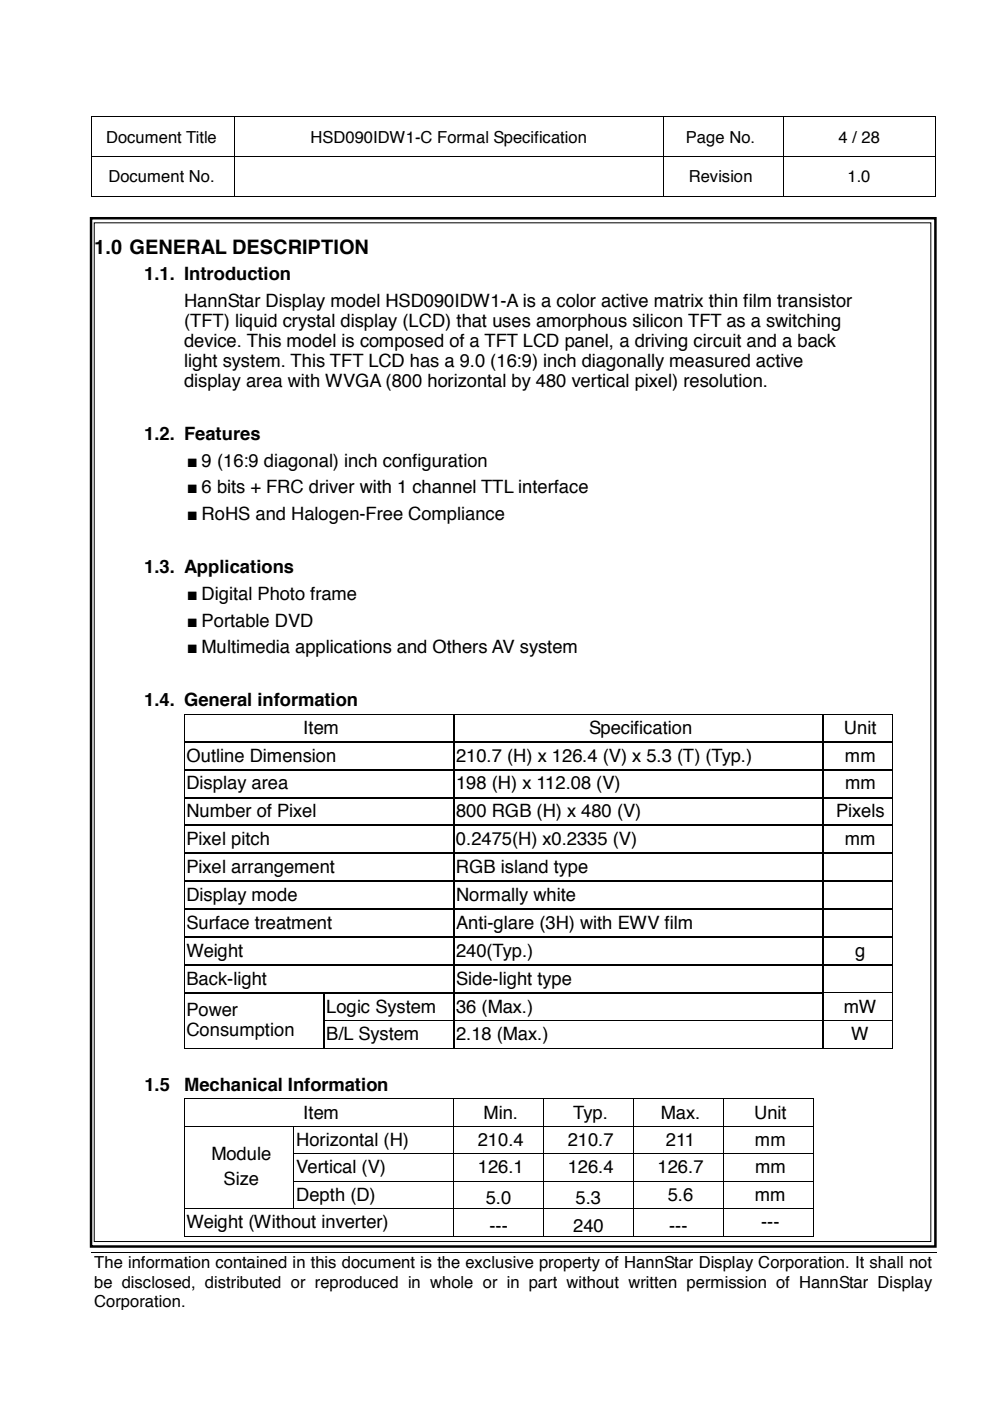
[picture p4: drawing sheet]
<svg xmlns="http://www.w3.org/2000/svg" width="210mm" height="297mm" viewBox="0 0 210 297" stroke-linecap="round" stroke-linejoin="round" font-family="sans-serif">
<defs><g id="words">
<text font-size="4.2" x="20" y="53.8">1.0 GENERAL DESCRIPTION</text>
<g font-size="3.9">
<text x="30.6" y="59.4">1.1. Introduction</text>
<text x="39" y="65.1">HannStar Display model HSD090IDW1-A is a color active matrix thin film transistor</text>
<text x="39" y="69.3">(TFT) liquid crystal display (LCD) that uses amorphous silicon TFT as a switching</text>
<text x="39" y="73.6">device. This model is composed of a TFT LCD panel, a driving circuit and a back</text>
<text x="39" y="77.8">light system. This TFT LCD has a 9.0 (16:9) inch diagonally measured active</text>
<text x="39" y="82">display area with WVGA (800 horizontal by 480 vertical pixel) resolution.</text>
<text x="30.6" y="93.3">1.2. Features</text>
<text x="39.6" y="99">■ 9 (16:9 diagonal) inch configuration</text>
<text x="39.6" y="104.6">■ 6 bits + FRC driver with 1 channel TTL interface</text>
<text x="39.6" y="110.2">■ RoHS and Halogen-Free Compliance</text>
<text x="30.6" y="121.5">1.3. Applications</text>
<text x="39.6" y="127.2">■ Digital Photo frame</text>
<text x="39.6" y="132.8">■ Portable DVD</text>
<text x="39.6" y="138.5">■ Multimedia applications and Others AV system</text>
<text x="30.6" y="149.8">1.4. General information</text>
<text x="64.3" y="155.6">Item</text>
<text x="124.9" y="155.6">Specification</text>
<text x="178.9" y="155.6">Unit</text>
<text x="39.5" y="161.5">Outline Dimension</text>
<text x="96.7" y="161.5">210.7 (H) x 126.4 (V) x 5.3 (T) (Typ.)</text>
<text x="179.2" y="161.5">mm</text>
<text x="39.5" y="167.4">Display area</text>
<text x="96.7" y="167.4">198 (H) x 112.08 (V)</text>
<text x="179.2" y="167.4">mm</text>
<text x="39.5" y="173.3">Number of Pixel</text>
<text x="96.7" y="173.3">800 RGB (H) x 480 (V)</text>
<text x="177.3" y="173.3">Pixels</text>
<text x="39.5" y="179.2">Pixel pitch</text>
<text x="96.7" y="179.2">0.2475(H) x0.2335 (V)</text>
<text x="179.1" y="179.2">mm</text>
<text x="39.5" y="185.1">Pixel arrangement</text>
<text x="96.7" y="185.1">RGB island type</text>
<text x="39.5" y="191">Display mode</text>
<text x="96.7" y="191">Normally white</text>
<text x="39.5" y="196.9">Surface treatment</text>
<text x="96.7" y="196.9">Anti-glare (3H) with EWV film</text>
<text x="39.5" y="202.8">Weight</text>
<text x="96.7" y="202.8">240(Typ.)</text>
<text x="181.3" y="202.8">g</text>
<text x="39.5" y="208.7">Back-light</text>
<text x="96.7" y="208.7">Side-light type</text>
<text x="39.5" y="215.4">Power</text>
<text x="69.2" y="214.7">Logic System</text>
<text x="96.7" y="214.7">36 (Max.)</text>
<text x="178.9" y="214.7">mW</text>
<text x="39.5" y="219.6">Consumption</text>
<text x="69.2" y="220.6">B/L System</text>
<text x="96.7" y="220.6">2.18 (Max.)</text>
<text x="180.5" y="220.6">W</text>
<text x="30.6" y="231.4">1.5</text>
<text x="39" y="231.4">Mechanical Information</text>
<text x="64.3" y="237.2">Item</text>
<text x="102.5" y="237.2">Min.</text>
<text x="121.5" y="237.2">Typ.</text>
<text x="140.1" y="237.2">Max.</text>
<text x="159.9" y="237.2">Unit</text>
<text x="44.8" y="245.9">Module</text>
<text x="62.8" y="243">Horizontal (H)</text>
<text x="101.3" y="243">210.4</text>
<text x="120.4" y="243">210.7</text>
<text x="141.2" y="243">211</text>
<text x="160.1" y="243">mm</text>
<text x="47.4" y="251.2">Size</text>
<text x="62.8" y="248.8">Vertical (V)</text>
<text x="101.3" y="248.8">126.1</text>
<text x="120.4" y="248.8">126.4</text>
<text x="139.4" y="248.8">126.7</text>
<text x="160.1" y="248.8">mm</text>
<text x="62.8" y="254.6">Depth (D)</text>
<text x="103" y="255.3">5.0</text>
<text x="122" y="255.3">5.3</text>
<text x="141.6" y="254.6">5.6</text>
<text x="160.1" y="254.6">mm</text>
<text x="39.5" y="260.4">Weight (Without inverter)</text>
<text x="103.8" y="261.1">---</text>
<text x="121.5" y="261.1">240</text>
<text x="141.9" y="261.1">---</text>
<text x="161.4" y="260.4">---</text>
</g>
<g font-size="3.5">
<text x="22.5" y="30.2">Document Title</text>
<text x="65.8" y="30.2">HSD090IDW1-C Formal Specification</text>
<text x="145.4" y="30.2">Page No.</text>
<text x="177.8" y="30.2">4 / 28</text>
<text x="23" y="38.7">Document No.</text>
<text x="146" y="38.7">Revision</text>
<text x="179.7" y="38.7">1.0</text>
<text x="20" y="268.9">The information contained in this document is the exclusive property of HannStar Display Corporation. It shall not</text>
<text x="20" y="273">be disclosed, distributed or reproduced in whole or in part without written permission of HannStar Display</text>
<text x="20" y="277">Corporation.</text>
</g>
</g></defs>
<g fill="#000">
<path d="M19.4 24.7h.2v.1h-.2zM19.4 33.1h.2v.2h-.2zM49.5 24.7h.2v.1h-.2zM49.5 33.1h.2v.2h-.2zM59.1 24.7h.1v.1h-.1zM140.5 24.7h.2v.1h-.2zM140.5 33.1h.2v.2h-.2zM165.9 24.7h.2v.1h-.2zM165.9 33.1h.2v.2h-.2zM198.2 24.7h.1v.1h-.1zM198.2 33.1h.1v.2h-.1zM19.4 41.7h.2v.1h-.2z"/>
<path d="M49.5 41.7h.2v.1h-.2zM140.5 41.7h.2v.1h-.2zM165.9 41.7h.2v.1h-.2zM198.2 41.7h.1v.1h-.1zM198.5 265.5v.2z"/>
</g>
<g fill="none" stroke="#000" stroke-width=".21">
<path d="M19.5 24.8v8.3M19.5 33.3v8.4M19.6 24.8h29.9M19.6 33.2h29.9M49.6 24.8v8.3M49.6 33.3v8.4M49.7 24.8h9.4M49.7 33.2h90.8M59.2 24.8h81.3M140.6 24.8v8.3M140.6 33.3v8.4M140.7 24.8h25.2"/>
<path d="M140.7 33.2h25.2M166 24.8v8.3M166 33.3v8.4M166.1 24.8h32.1M166.1 33.2h32.1M198.2 24.8v8.3M198.2 33.3v8.4M19.6 41.7h29.9M49.7 41.7h90.8M140.7 41.7h25.2M166.1 41.7h32.1M19.5 265.6h179"/>
</g>
<g fill="#fff">
<path d="M19.2 277.9l179.3 .1z"/>
<path d="M198.5 265.7v12.2z"/>
<path d="M198.5 277.9v.1z"/>
</g>
<path d="M19.3 46.3h179v218h-179z" fill="none" stroke="#000" stroke-width=".53"/>
<path d="M20 47.2h177.4v216h-177.4z" fill-rule="evenodd" fill="#fff"/>
<g fill="none" stroke="#000" stroke-width=".21">
<path d="M20 47.2h177.4v216h-177.4zM39 151.5v5.6M39 157.4v5.7M39.1 151.4h57M96.2 151.4h78.2M174.5 151.4h14.7M189.3 151.5v5.6M189.3 157.4v5.7M39 163.3v5.7M39 169.2v5.7M39 175.1v5.7M189.3 163.3v5.7"/>
<path d="M189.3 169.2v5.7M189.3 175.1v5.7M39 181.1v5.6M39 186.9v5.7M39 192.9v5.6M39 198.8v5.6M189.3 181.1v5.6M189.3 186.9v5.7M189.3 192.9v5.6M189.3 198.8v5.6M39 204.7v5.7M39 210.6v5.6"/>
<path d="M39 216.5v5.7M68.8 216.3h27.3M96.3 216.3h78.1M174.6 210.4h14.6M174.6 216.3h14.6M189.3 204.7v5.7M189.3 210.6v5.6M189.3 216.5v5.7M39 233.1v5.6M39 238.9v5.7M39.1 222.2h29.4M39.1 233h57"/>
<path d="M39.1 238.8h23.1M62.3 238.9v5.7M62.4 238.8h33.7M68.7 222.2h27.4M96.2 233.1v5.6M96.2 238.9v5.7M96.2 222.2h78.2M96.3 233h18.8M96.3 238.8h18.8M115.2 233.1v5.6M115.2 238.9v5.7M115.3 233h18.9"/>
<path d="M115.3 238.8h18.9M134.3 233.1v5.6M134.3 238.9v5.7M134.4 233h18.8M134.4 238.8h18.8M153.3 233.1v5.6M153.3 238.9v5.7M153.4 233h18.9M153.4 238.8h18.9M172.4 233.1v5.6M172.4 238.9v5.7M174.5 222.2h14.7"/>
<path d="M39 244.7v5.7M39 250.5v5.7M39 256.4v5.6M39.1 256.3h23.1M62.3 244.7v5.7M62.3 250.5v5.7M62.4 244.6h33.7M62.4 250.4h33.7M62.4 256.3h33.7M96.2 244.7v5.7M96.2 250.5v5.7M96.2 256.4v5.6"/>
<path d="M96.3 244.6h18.8M96.3 250.4h18.8M96.3 256.3h18.8M115.2 244.7v5.7M115.2 250.5v5.7M115.2 256.4v5.6M115.3 244.6h18.9M115.3 250.4h18.9M115.3 256.3h18.9M134.3 244.7v5.7M134.3 250.5v5.7M134.3 256.4v5.6"/>
<path d="M134.4 244.6h18.8M134.4 250.4h18.8M134.4 256.3h18.8M153.3 244.7v5.7M153.3 250.5v5.7M153.3 256.4v5.6M153.4 244.6h18.9M153.4 250.4h18.9M153.4 256.3h18.9M172.4 244.7v5.7M172.4 250.5v5.7M172.4 256.4v5.6"/>
<path d="M39.1 262.1h57M96.3 262.1h18.8M115.3 262.1h18.9M134.4 262.1h18.8M153.4 262.1h18.9"/>
</g>
<g fill="#000">
<path d="M38.9 151.3h.2v.2h-.2zM38.9 157.1h.2v.3h-.2zM96.1 151.3h.1v.2h-.1zM96.1 157.1h.2v.3h-.2zM174.4 151.3h.1v.2h-.1zM174.4 157.1h.2v.3h-.2zM189.2 151.3h.2v.2h-.2zM189.2 157.1h.2v.3h-.2zM38.9 163.1h.2v.2h-.2zM38.9 169h.2v.2h-.2zM38.9 174.9h.2v.2h-.2zM96.1 163.1h.2v.2h-.2z"/>
<path d="M96.1 169h.2v.2h-.2zM96.1 174.9h.2v.2h-.2zM174.4 163.1h.2v.2h-.2zM174.4 169h.2v.2h-.2zM174.4 174.9h.2v.2h-.2zM189.2 163.1h.2v.2h-.2zM189.2 169h.2v.2h-.2zM189.2 174.9h.2v.2h-.2zM38.9 180.8h.2v.3h-.2zM38.9 186.7h.2v.2h-.2zM38.9 192.6h.2v.3h-.2zM38.9 198.5h.2v.3h-.2z"/>
<path d="M96.1 180.8h.2v.3h-.2zM96.1 186.7h.2v.2h-.2zM96.1 192.6h.2v.3h-.2zM96.1 198.5h.2v.3h-.2zM174.4 180.8h.2v.3h-.2zM174.4 186.7h.2v.2h-.2zM174.4 192.6h.2v.3h-.2zM174.4 198.5h.2v.3h-.2zM189.2 180.8h.2v.3h-.2zM189.2 186.7h.2v.2h-.2zM189.2 192.6h.2v.3h-.2zM189.2 198.5h.2v.3h-.2z"/>
<path d="M38.9 204.4h.2v.3h-.2zM38.9 210.4h.2v.2h-.2zM38.9 216.2h.2v.3h-.2zM68.5 210.4h.3v.2h-.3zM68.5 216.2h.3v.3h-.3zM96.1 204.4h.2v.3h-.2zM96.1 210.4h.2v.2h-.2zM96.1 216.2h.2v.3h-.2zM174.4 204.4h.2v.3h-.2zM174.4 210.4h.2v.2h-.2zM174.4 216.2h.2v.3h-.2zM189.2 204.4h.2v.3h-.2z"/>
<path d="M189.2 210.4h.2v.2h-.2zM189.2 216.2h.2v.3h-.2zM38.9 222.2h.2v.1h-.2zM38.9 232.9h.2v.2h-.2zM38.9 238.7h.2v.2h-.2zM62.2 238.7h.2v.2h-.2zM68.5 222.2h.2v.1h-.2zM96.1 222.2h.1v.1h-.1zM96.1 232.9h.2v.2h-.2zM96.1 238.7h.2v.2h-.2zM115.1 232.9h.2v.2h-.2zM115.1 238.7h.2v.2h-.2z"/>
<path d="M134.2 232.9h.2v.2h-.2zM134.2 238.7h.2v.2h-.2zM153.2 232.9h.2v.2h-.2zM153.2 238.7h.2v.2h-.2zM172.3 232.9h.2v.2h-.2zM172.3 238.7h.2v.2h-.2zM174.4 222.2h.1v.1h-.1zM189.2 222.2h.2v.1h-.2zM38.9 244.6h.2v.1h-.2zM38.9 250.4h.2v.1h-.2zM38.9 256.2h.2v.2h-.2zM62.2 244.6h.2v.1h-.2z"/>
<path d="M62.2 250.4h.2v.1h-.2zM62.2 256.2h.2v.2h-.2zM96.1 244.6h.2v.1h-.2zM96.1 250.4h.2v.1h-.2zM96.1 256.2h.2v.2h-.2zM115.1 244.6h.2v.1h-.2zM115.1 250.4h.2v.1h-.2zM115.1 256.2h.2v.2h-.2zM134.2 244.6h.2v.1h-.2zM134.2 250.4h.2v.1h-.2zM134.2 256.2h.2v.2h-.2zM153.2 244.6h.2v.1h-.2z"/>
<path d="M153.2 250.4h.2v.1h-.2zM153.2 256.2h.2v.2h-.2zM172.3 244.6h.2v.1h-.2zM172.3 250.4h.2v.1h-.2zM172.3 256.2h.2v.2h-.2zM38.9 262h.2v.2h-.2zM96.1 262h.2v.2h-.2zM115.1 262h.2v.2h-.2zM134.2 262h.2v.2h-.2zM153.2 262h.2v.2h-.2zM172.3 262h.2v.2h-.2z"/>
</g>
<g fill="none" stroke="#000" stroke-width=".25">
<path d="M39.1 157.3h57M96.2 151.5v5.6M96.2 157.4v5.7M96.3 157.3h78.1M174.5 151.5v5.6M174.5 157.4v5.7M174.6 157.3h14.6M39.1 163.2h57M39.1 169.1h57M39.1 175h57M96.2 163.3v5.7M96.2 169.2v5.7"/>
<path d="M96.2 175.1v5.7M96.3 163.2h78.1M96.3 169.1h78.1M96.3 175h78.1M174.5 163.3v5.7M174.5 169.2v5.7M174.5 175.1v5.7M174.6 163.2h14.6M174.6 169.1h14.6M174.6 175h14.6M39.1 180.9h57M39.1 186.8h57"/>
<path d="M39.1 192.7h57M39.1 198.6h57M96.2 181.1v5.6M96.2 186.9v5.7M96.2 192.9v5.6M96.2 198.8v5.6M96.3 180.9h78.1M96.3 186.8h78.1M96.3 192.7h78.1M96.3 198.6h78.1M174.5 181.1v5.6M174.5 186.9v5.7"/>
<path d="M174.5 192.9v5.6M174.5 198.8v5.6M174.6 180.9h14.6M174.6 186.8h14.6M174.6 192.7h14.6M174.6 198.6h14.6M39.1 204.6h57M39.1 210.5h29.4M68.7 210.6v5.6M68.7 216.5v5.7M68.8 210.5h27.3M96.2 204.7v5.7"/>
<path d="M96.2 210.6v5.6M96.2 216.5v5.7M96.3 204.6h78.1M96.3 210.5h78.1M174.5 204.7v5.7M174.5 210.6v5.6M174.5 216.5v5.7M174.6 204.6h14.6"/>
</g>
<use href="#words"/>
</svg>
